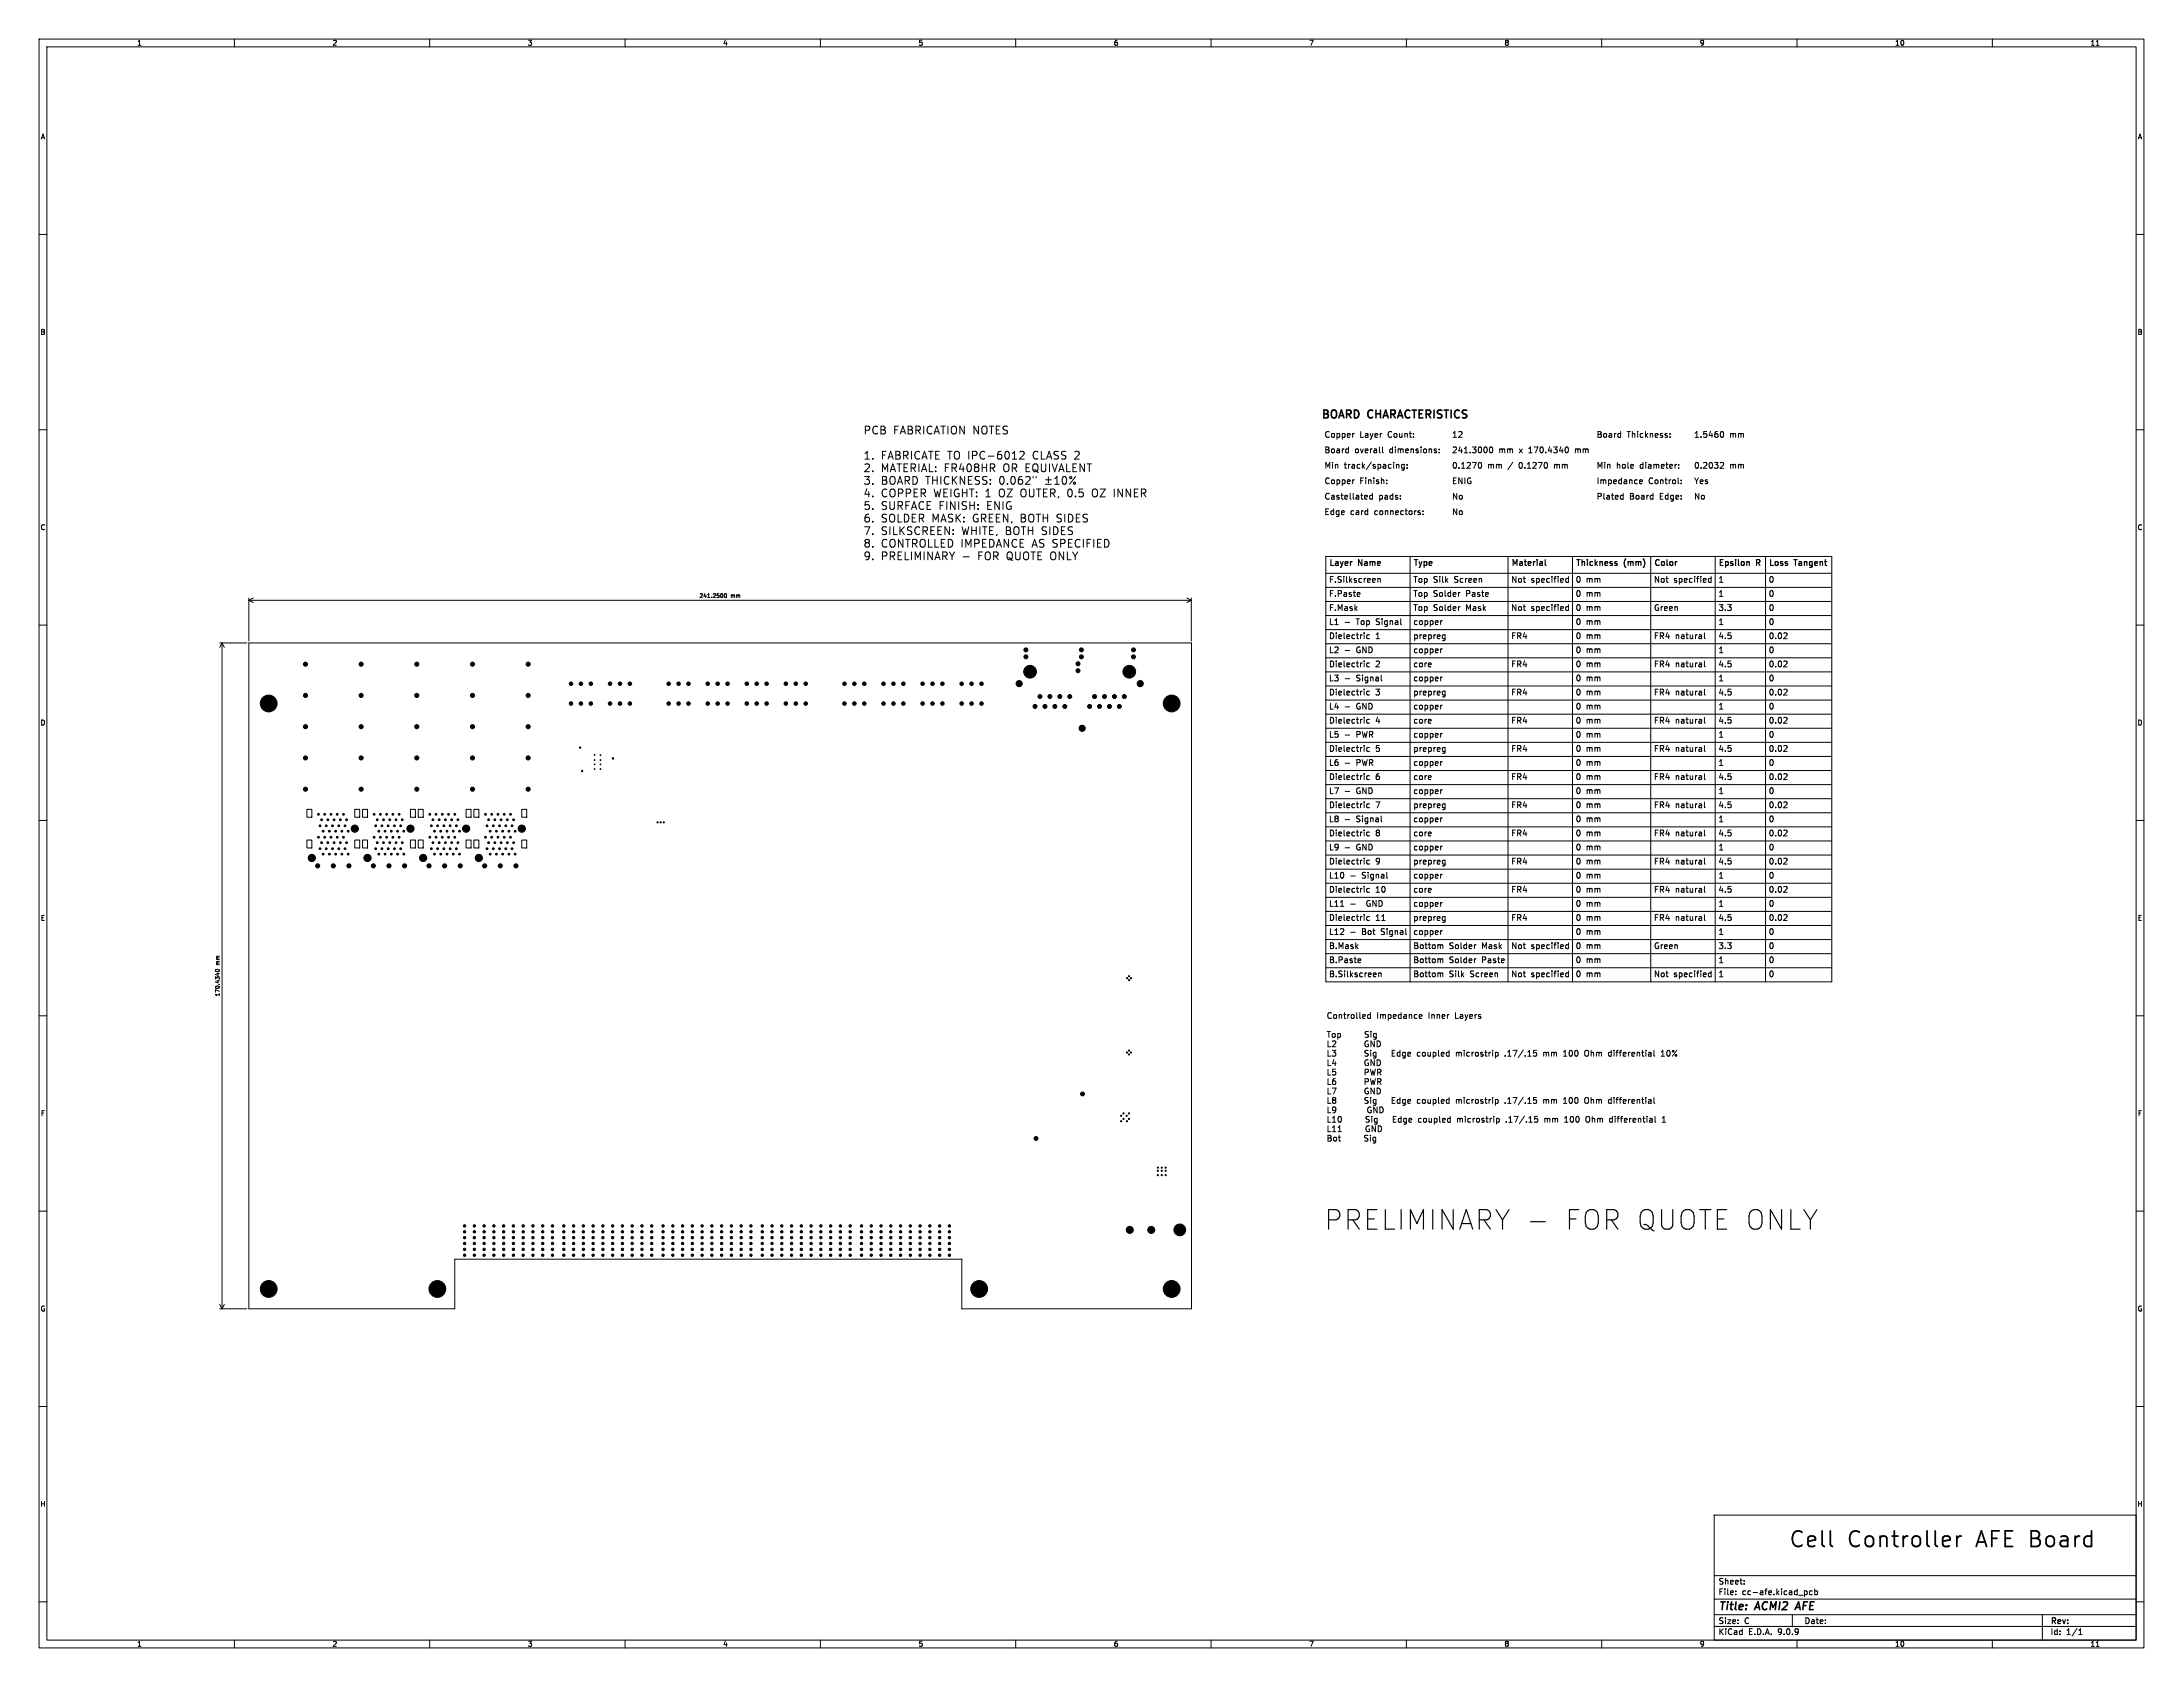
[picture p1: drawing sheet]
<svg xmlns="http://www.w3.org/2000/svg" width="559mm" height="432mm" viewBox="0 0 559 432" stroke-linecap="round" stroke-linejoin="round" font-family="sans-serif">
<defs><g id="words">
<g font-size="7">
<text x="338.7" y="315.2">PRELIMINARY -</text>
<text x="400.2" y="315.2">FOR QUOTE ONLY</text>
</g>
<g font-size="5.6">
<text x="457.7" y="396.3">Cell</text>
<text x="473" y="396.3">Controller</text>
<text x="506.3" y="396.3">AFE Board</text>
</g>
<g font-size="2.8">
<text x="220.9" y="111.3">PCB</text>
<text x="228.6" y="111.3">FABRICATION NOTES</text>
<text x="338.1" y="108.1">BOARD</text>
<text x="350.3" y="108.1">CHARACTERISTICS</text>
<text x="220.9" y="117.8">1.</text>
<text x="225.5" y="117.8">FABRICATE TO IPC-6012</text>
<text x="264.7" y="117.8">CLASS 2</text>
<text x="220.9" y="121">2.</text>
<text x="220.9" y="124.2">3.</text>
<text x="225.5" y="121">MATERIAL: FR408HR</text>
<text x="225.5" y="124.2">BOARD THICKNESS:</text>
<text x="256" y="124.2">0.062&quot;</text>
<text x="257" y="121">OR EQUIVALENT</text>
<text x="220.9" y="127.4">4.</text>
<text x="220.9" y="130.7">5.</text>
<text x="225.5" y="127.4">COPPER WEIGHT: 1</text>
<text x="225.5" y="130.7">SURFACE FINISH:</text>
<text x="252.8" y="130.7">ENIG</text>
<text x="256.1" y="127.4">OZ OUTER, 0.5</text>
<text x="280.5" y="127.4">OZ INNER</text>
<text x="220.9" y="133.9">6.</text>
<text x="220.9" y="137.1">7.</text>
<text x="225.5" y="133.9">SOLDER MASK: GREEN, BOTH SIDES</text>
<text x="225.5" y="137.1">SILKSCREEN:</text>
<text x="246.3" y="137.1">WHITE, BOTH SIDES</text>
<text x="220.9" y="140.3">8.</text>
<text x="220.9" y="143.5">9.</text>
<text x="225.5" y="140.3">CONTROLLED IMPEDANCE AS SPECIFIED</text>
<text x="225.5" y="143.5">PRELIMINARY</text>
<text x="246.3" y="143.5">-</text>
<text x="250.5" y="143.5">FOR QUOTE ONLY</text>
<text x="439.8" y="412.7">Title:</text>
<text x="449.5" y="412.7">ACMI2</text>
<text x="460.6" y="412.7">AFE</text>
</g>
<g font-size="2.1">
<text x="338.9" y="112.5">Copper</text>
<text x="348.1" y="112.5">Layer</text>
<text x="355.5" y="112.5">Count:</text>
<text x="371.6" y="112.5">12</text>
<text x="408.6" y="112.5">Board</text>
<text x="416.5" y="112.5">Thickness:</text>
<text x="433.5" y="112.5">1.5460</text>
<text x="442.8" y="112.5">mm</text>
<text x="338.9" y="116.4">Board</text>
<text x="346.8" y="116.4">overall</text>
<text x="355.9" y="116.4">dimensions:</text>
<text x="371.6" y="116.4">241.3000</text>
<text x="383.7" y="116.4">mm</text>
<text x="389.2" y="116.4">x</text>
<text x="391.8" y="116.4">170.4340</text>
<text x="404" y="116.4">mm</text>
<text x="338.9" y="120.4">Min</text>
<text x="338.9" y="124.4">Copper</text>
<text x="344.1" y="120.4">track/spacing:</text>
<text x="348.1" y="124.4">Finish:</text>
<text x="371.6" y="120.4">0.1270</text>
<text x="371.6" y="124.4">ENIG</text>
<text x="380.9" y="120.4">mm</text>
<text x="386.3" y="120.4">/</text>
<text x="389.3" y="120.4">0.1270</text>
<text x="398.6" y="120.4">mm</text>
<text x="408.6" y="120.4">Min</text>
<text x="408.6" y="124.4">Impedance</text>
<text x="413.8" y="120.4">hole</text>
<text x="420" y="120.4">diameter:</text>
<text x="422" y="124.4">Control:</text>
<text x="433.5" y="120.4">0.2032</text>
<text x="433.5" y="124.4">Yes</text>
<text x="442.8" y="120.4">mm</text>
<text x="338.9" y="128.3">Castellated</text>
<text x="353" y="128.3">pads:</text>
<text x="371.6" y="128.3">No</text>
<text x="408.6" y="128.3">Plated</text>
<text x="417.2" y="128.3">Board</text>
<text x="425.1" y="128.3">Edge:</text>
<text x="433.5" y="128.3">No</text>
<text x="338.9" y="132.3">Edge</text>
<text x="345.7" y="132.3">card</text>
<text x="352.1" y="132.3">connectors:</text>
<text x="371.6" y="132.3">No</text>
<text x="340.1" y="149.3">F.Silkscreen</text>
<text x="340.1" y="145.6">Layer</text>
<text x="347.8" y="145.6">Name</text>
<text x="361.7" y="149.3">Top Silk</text>
<text x="361.7" y="145.6">Type</text>
<text x="372" y="149.3">Screen</text>
<text x="386.8" y="149.3">Not</text>
<text x="386.8" y="145.6">Material</text>
<text x="391.7" y="149.3">specified</text>
<text x="403.3" y="149.3">0 mm</text>
<text x="403.3" y="145.6">Thickness</text>
<text x="415.8" y="145.6">(mm)</text>
<text x="423.3" y="145.6">Color</text>
<text x="423.3" y="149.3">Not</text>
<text x="428.2" y="149.3">specified</text>
<text x="439.8" y="145.6">Epsilon</text>
<text x="439.8" y="149.3">1</text>
<text x="449.7" y="145.6">R</text>
<text x="452.7" y="149.3">0</text>
<text x="452.7" y="145.6">Loss</text>
<text x="459.4" y="145.6">Tangent</text>
<text x="340.1" y="152.9">F.Paste</text>
<text x="361.7" y="152.9">Top Solder</text>
<text x="375" y="152.9">Paste</text>
<text x="403.3" y="152.9">0 mm</text>
<text x="439.8" y="152.9">1</text>
<text x="452.7" y="152.9">0</text>
<text x="340.1" y="156.5">F.Mask</text>
<text x="340.1" y="160.1">L1</text>
<text x="346.9" y="160.1">Top Signal</text>
<text x="361.7" y="160.1">copper</text>
<text x="361.7" y="156.5">Top Solder</text>
<text x="375" y="156.5">Mask</text>
<text x="386.8" y="156.5">Not</text>
<text x="391.7" y="156.5">specified</text>
<text x="403.3" y="156.5">0 mm</text>
<text x="403.3" y="160.1">0 mm</text>
<text x="423.3" y="156.5">Green</text>
<text x="439.8" y="160.1">1</text>
<text x="439.8" y="156.5">3.3</text>
<text x="452.7" y="160.1">0</text>
<text x="452.7" y="156.5">0</text>
<text x="340.1" y="163.7">Dielectric</text>
<text x="340.1" y="167.3">L2</text>
<text x="346.9" y="167.3">GND</text>
<text x="351.9" y="163.7">1</text>
<text x="361.7" y="167.3">copper</text>
<text x="361.7" y="163.7">prepreg</text>
<text x="386.8" y="163.7">FR4</text>
<text x="403.3" y="163.7">0 mm</text>
<text x="403.3" y="167.3">0 mm</text>
<text x="423.3" y="163.7">FR4 natural</text>
<text x="439.8" y="163.7">4.5</text>
<text x="439.8" y="167.3">1</text>
<text x="452.7" y="163.7">0.02</text>
<text x="452.7" y="167.3">0</text>
<text x="340.1" y="170.9">Dielectric</text>
<text x="351.9" y="170.9">2</text>
<text x="361.7" y="170.9">core</text>
<text x="386.8" y="170.9">FR4</text>
<text x="403.3" y="170.9">0 mm</text>
<text x="423.3" y="170.9">FR4 natural</text>
<text x="439.8" y="170.9">4.5</text>
<text x="452.7" y="170.9">0.02</text>
<text x="340.1" y="178.1">Dielectric</text>
<text x="340.1" y="174.5">L3</text>
<text x="346.9" y="174.5">Signal</text>
<text x="351.9" y="178.1">3</text>
<text x="361.7" y="174.5">copper</text>
<text x="361.7" y="178.1">prepreg</text>
<text x="386.8" y="178.1">FR4</text>
<text x="403.3" y="174.5">0 mm</text>
<text x="403.3" y="178.1">0 mm</text>
<text x="423.3" y="178.1">FR4 natural</text>
<text x="439.8" y="178.1">4.5</text>
<text x="439.8" y="174.5">1</text>
<text x="452.7" y="174.5">0</text>
<text x="452.7" y="178.1">0.02</text>
<text x="340.1" y="185.3">Dielectric</text>
<text x="340.1" y="181.7">L4</text>
<text x="346.9" y="181.7">GND</text>
<text x="351.9" y="185.3">4</text>
<text x="361.7" y="181.7">copper</text>
<text x="361.7" y="185.3">core</text>
<text x="386.8" y="185.3">FR4</text>
<text x="403.3" y="185.3">0 mm</text>
<text x="403.3" y="181.7">0 mm</text>
<text x="423.3" y="185.3">FR4 natural</text>
<text x="439.8" y="181.7">1</text>
<text x="439.8" y="185.3">4.5</text>
<text x="452.7" y="185.3">0.02</text>
<text x="452.7" y="181.7">0</text>
<text x="340.1" y="189">L5</text>
<text x="346.9" y="189">PWR</text>
<text x="361.7" y="189">copper</text>
<text x="403.3" y="189">0 mm</text>
<text x="439.8" y="189">1</text>
<text x="452.7" y="189">0</text>
<text x="340.1" y="192.6">Dielectric</text>
<text x="340.1" y="196.2">L6</text>
<text x="346.9" y="196.2">PWR</text>
<text x="351.9" y="192.6">5</text>
<text x="361.7" y="196.2">copper</text>
<text x="361.7" y="192.6">prepreg</text>
<text x="386.8" y="192.6">FR4</text>
<text x="403.3" y="192.6">0 mm</text>
<text x="403.3" y="196.2">0 mm</text>
<text x="423.3" y="192.6">FR4 natural</text>
<text x="439.8" y="196.2">1</text>
<text x="439.8" y="192.6">4.5</text>
<text x="452.7" y="192.6">0.02</text>
<text x="452.7" y="196.2">0</text>
<text x="340.1" y="203.4">L7</text>
<text x="340.1" y="199.8">Dielectric</text>
<text x="346.9" y="203.4">GND</text>
<text x="351.9" y="199.8">6</text>
<text x="361.7" y="199.8">core</text>
<text x="361.7" y="203.4">copper</text>
<text x="386.8" y="199.8">FR4</text>
<text x="403.3" y="203.4">0 mm</text>
<text x="403.3" y="199.8">0 mm</text>
<text x="423.3" y="199.8">FR4 natural</text>
<text x="439.8" y="199.8">4.5</text>
<text x="439.8" y="203.4">1</text>
<text x="452.7" y="203.4">0</text>
<text x="452.7" y="199.8">0.02</text>
<text x="340.1" y="207">Dielectric</text>
<text x="351.9" y="207">7</text>
<text x="361.7" y="207">prepreg</text>
<text x="386.8" y="207">FR4</text>
<text x="403.3" y="207">0 mm</text>
<text x="423.3" y="207">FR4 natural</text>
<text x="439.8" y="207">4.5</text>
<text x="452.7" y="207">0.02</text>
<text x="340.1" y="210.6">L8</text>
<text x="340.1" y="214.2">Dielectric</text>
<text x="346.9" y="210.6">Signal</text>
<text x="351.9" y="214.2">8</text>
<text x="361.7" y="214.2">core</text>
<text x="361.7" y="210.6">copper</text>
<text x="386.8" y="214.2">FR4</text>
<text x="403.3" y="214.2">0 mm</text>
<text x="403.3" y="210.6">0 mm</text>
<text x="423.3" y="214.2">FR4 natural</text>
<text x="439.8" y="210.6">1</text>
<text x="439.8" y="214.2">4.5</text>
<text x="452.7" y="214.2">0.02</text>
<text x="452.7" y="210.6">0</text>
<text x="340.1" y="221.4">Dielectric</text>
<text x="340.1" y="217.8">L9</text>
<text x="346.9" y="217.8">GND</text>
<text x="351.9" y="221.4">9</text>
<text x="361.7" y="221.4">prepreg</text>
<text x="361.7" y="217.8">copper</text>
<text x="386.8" y="221.4">FR4</text>
<text x="403.3" y="217.8">0 mm</text>
<text x="403.3" y="221.4">0 mm</text>
<text x="423.3" y="221.4">FR4 natural</text>
<text x="439.8" y="217.8">1</text>
<text x="439.8" y="221.4">4.5</text>
<text x="452.7" y="217.8">0</text>
<text x="452.7" y="221.4">0.02</text>
<text x="340.1" y="225">L10</text>
<text x="348.3" y="225">Signal</text>
<text x="361.7" y="225">copper</text>
<text x="403.3" y="225">0 mm</text>
<text x="439.8" y="225">1</text>
<text x="452.7" y="225">0</text>
<text x="340.1" y="232.2">L11</text>
<text x="340.1" y="228.6">Dielectric</text>
<text x="349.5" y="232.2">GND</text>
<text x="351.9" y="228.6">10</text>
<text x="361.7" y="228.6">core</text>
<text x="361.7" y="232.2">copper</text>
<text x="386.8" y="228.6">FR4</text>
<text x="403.3" y="228.6">0 mm</text>
<text x="403.3" y="232.2">0 mm</text>
<text x="423.3" y="228.6">FR4 natural</text>
<text x="439.8" y="228.6">4.5</text>
<text x="439.8" y="232.2">1</text>
<text x="452.7" y="232.2">0</text>
<text x="452.7" y="228.6">0.02</text>
<text x="340.1" y="239.4">L12</text>
<text x="340.1" y="235.8">Dielectric</text>
<text x="348.3" y="239.4">Bot</text>
<text x="351.9" y="235.8">11</text>
<text x="353.2" y="239.4">Signal</text>
<text x="361.7" y="239.4">copper</text>
<text x="361.7" y="235.8">prepreg</text>
<text x="386.8" y="235.8">FR4</text>
<text x="403.3" y="239.4">0 mm</text>
<text x="403.3" y="235.8">0 mm</text>
<text x="423.3" y="235.8">FR4 natural</text>
<text x="439.8" y="239.4">1</text>
<text x="439.8" y="235.8">4.5</text>
<text x="452.7" y="239.4">0</text>
<text x="452.7" y="235.8">0.02</text>
<text x="340.1" y="243">B.Mask</text>
<text x="361.7" y="243">Bottom</text>
<text x="370.8" y="243">Solder</text>
<text x="379.1" y="243">Mask</text>
<text x="386.8" y="243">Not</text>
<text x="391.7" y="243">specified</text>
<text x="403.3" y="243">0 mm</text>
<text x="423.3" y="243">Green</text>
<text x="439.8" y="243">3.3</text>
<text x="452.7" y="243">0</text>
<text x="340.1" y="250.3">B.Silkscreen</text>
<text x="340.1" y="246.6">B.Paste</text>
<text x="361.7" y="250.3">Bottom</text>
<text x="361.7" y="246.6">Bottom</text>
<text x="370.8" y="250.3">Silk</text>
<text x="370.8" y="246.6">Solder</text>
<text x="376.1" y="250.3">Screen</text>
<text x="379.1" y="246.6">Paste</text>
<text x="386.8" y="250.3">Not</text>
<text x="391.7" y="250.3">specified</text>
<text x="403.3" y="246.6">0 mm</text>
<text x="403.3" y="250.3">0 mm</text>
<text x="423.3" y="250.3">Not</text>
<text x="428.2" y="250.3">specified</text>
<text x="439.8" y="246.6">1</text>
<text x="439.8" y="250.3">1</text>
<text x="452.7" y="246.6">0</text>
<text x="452.7" y="250.3">0</text>
<text x="339.4" y="260.9">Controlled</text>
<text x="352.5" y="260.9">Impedance</text>
<text x="365.9" y="260.9">Inner</text>
<text x="373" y="260.9">Layers</text>
<text x="339.4" y="265.7">Top</text>
<text x="339.4" y="268.1">L2</text>
<text x="350.7" y="268.1">GND</text>
<text x="339.4" y="270.5">L3</text>
<text x="339.4" y="273">L4</text>
<text x="339.4" y="275.4">L5</text>
<text x="358" y="270.5">Edge</text>
<text x="364.8" y="270.5">coupled</text>
<text x="375" y="270.5">microstrip</text>
<text x="387.8" y="270.5">.17/.15</text>
<text x="398" y="270.5">mm</text>
<text x="403.4" y="270.5">100</text>
<text x="409.1" y="270.5">Ohm</text>
<text x="415.5" y="270.5">differential</text>
<text x="429.3" y="270.5">10%</text>
<text x="339.4" y="277.8">L6</text>
<text x="339.4" y="280.2">L7</text>
<text x="339.4" y="282.6">L8</text>
<text x="339.4" y="285">L9</text>
<text x="339.4" y="287.4">L10</text>
<text x="350.7" y="282.6">Sig</text>
<text x="358" y="287.4">Edge</text>
<text x="358.6" y="282.6">Edge</text>
<text x="364.8" y="287.4">coupled</text>
<text x="365.4" y="282.6">coupled</text>
<text x="375" y="287.4">microstrip</text>
<text x="375.6" y="282.6">microstrip</text>
<text x="387.8" y="287.4">.17/.15</text>
<text x="388.4" y="282.6">.17/.15</text>
<text x="397.9" y="287.4">mm</text>
<text x="398.6" y="282.6">mm</text>
<text x="403.4" y="287.4">100</text>
<text x="404" y="282.6">100</text>
<text x="409.1" y="287.4">Ohm</text>
<text x="409.7" y="282.6">Ohm</text>
<text x="415.5" y="287.4">differential</text>
<text x="416.1" y="282.6">differential</text>
<text x="339.4" y="289.9">L11</text>
<text x="339.4" y="292.3">Bot</text>
<text x="350.4" y="292.3">Sig</text>
<text x="439.8" y="405.8">Sheet:</text>
<text x="439.8" y="408.5">File:</text>
<text x="445.9" y="408.5">cc-afe.kicad_pcb</text>
<text x="439.8" y="418.7">KiCad</text>
<text x="439.8" y="415.9">Size:</text>
<text x="446.5" y="415.9">C</text>
<text x="447.5" y="418.7">E.D.A.</text>
<text x="455.1" y="418.7">9.0.9</text>
<text x="461.8" y="415.9">Date:</text>
<text x="524.8" y="416.1">Rev:</text>
<text x="524.8" y="418.7">Id:</text>
<text x="528.9" y="418.7">1/1</text>
</g>
<g font-size="1.8">
<text x="35" y="11.9">1</text>
<text x="85" y="11.9">2</text>
<text x="135" y="11.9">3</text>
<text x="185" y="11.9">4</text>
<text x="235" y="11.9">5</text>
<text x="285" y="11.9">6</text>
<text x="335" y="11.9">7</text>
<text x="385" y="11.9">8</text>
<text x="435" y="11.9">9</text>
<text x="485" y="11.9">10</text>
<text x="535" y="11.9">11</text>
<text x="10.3" y="35.9">A</text>
<text x="547.1" y="35.9">A</text>
<text x="10.3" y="85.9">B</text>
<text x="547.1" y="85.9">B</text>
<text x="10.3" y="135.9">C</text>
<text x="547.1" y="135.9">C</text>
<text x="10.3" y="185.9">D</text>
<text x="547.1" y="185.9">D</text>
<text x="10.3" y="235.9">E</text>
<text x="547.1" y="235.9">E</text>
<text x="10.3" y="285.9">F</text>
<text x="547.1" y="285.9">F</text>
<text x="10.3" y="335.9">G</text>
<text x="547.1" y="335.9">G</text>
<text x="10.2" y="385.9">H</text>
<text x="547" y="385.9">H</text>
<text x="35" y="421.7">1</text>
<text x="85" y="421.7">2</text>
<text x="135" y="421.7">3</text>
<text x="185" y="421.7">4</text>
<text x="235" y="421.7">5</text>
<text x="285" y="421.7">6</text>
<text x="335" y="421.7">7</text>
<text x="385" y="421.7">8</text>
<text x="435" y="421.7">9</text>
<text x="485" y="421.7">10</text>
<text x="535" y="421.7">11</text>
</g>
<g font-size="1.4">
<text x="178.9" y="153.2">241.2500</text>
<text x="187.1" y="153.2">mm</text>
<text x="148" y="192.4">*</text>
<text x="56.4" y="247" transform="rotate(-90 56.4 247)">mm</text>
<text x="56.4" y="255.2" transform="rotate(-90 56.4 255.2)">170.4340</text>
</g>
</g></defs>
<g fill="none" stroke="#000" stroke-width=".26">
<path d="M10 10h538.8v411.8h-538.8zM12 12h534.8v407.8h-534.8zM60 10v2M110 10v2M160 10v2M210 10v2M260 10v2M310 10v2M360 10v2M410 10v2M460 10v2M510 10v2"/>
<path d="M536.6 11.6h.7M10 60h2M546.8 60h2M10 110h2M261 115.7l.8-.2 .3 .2 .1 .4-1.3 1.4h1.3M345 114.9l.2 .1M345.2 114.4v1.5M345.2 115.8l-.2 .1M346.7 110.9l-.3 .1M353.9 114.4v1.3l.2 .2M357.5 118.9h.5l.1 1M359.5 118.9h-.5l-.3 .2 .2 .7h.6"/>
<path d="M359.5 118.9v1.2l-.3 .3-.4-.1M360.2 119.7v.2M360.2 118.9v.2M367.5 115.4l.2 .2-.2 .3M367.5 114.9l.2 .1M368.4 115.8v.1M368.4 115v.1M378.5 118.5l.3-.1a.8 .8 0 0 1 .5 .7 .8 .8 0 0 1-.5 .8l-.3-.2M381.4 114.5l.2-.1a.8 .8 0 0 1 .5 .8 .8 .8 0 0 1-.5 .7l-.3-.6zM397.9 118.9v1M398.1 118.9l-.2 .1M401.1 114.4a.94 .94 0 0 1 0 1.5"/>
<path d="M403.3 114.9v1M403.5 114.9l-.2 .1M414.7 110.9l.1 .1M414.8 110.4v1.5M414.8 111.9h-.1M427.5 111.8v.1M427.5 111v.2M429.7 119.7v.2M429.7 118.9v.2M440.4 118.4h.5l.3 .4-.9 1.1h.9M440.5 110.6l.2-.2a.8 .8 0 0 1 .5 .8 .8 .8 0 0 1-.5 .7l-.2-.1M546.8 110h2"/>
<path d="M265.2 122v.3M267.6 122.8h1.5M267.6 124h1.5M268.4 122.1v1.5M270 124h1.1M270 122.5l.6-.5v2M272.2 122.1a1.18 1.18 0 0 0 .4 1.9 1.33 1.33 0 0 0 .1-1.9M273.9 122.1l-.1 .1 .3 .3 .3-.3-.1-.1M275.3 122l-1.5 2M279.7 125.5v1.4M346.7 122.8l-.3 .1M350 126.8v.3l-.7 .2"/>
<path d="M351.3 126.3v1.5M351.3 126.8h-.4l-.3 .3 .1 .6h.6M355 122.9v.1M355 123.7v.1M363.4 131.2l.2 .2-.2 .3M363.4 130.7l.1 .1M364.2 131.6v.1M364.2 130.8v.1M415.1 126.8h.4M415.5 127.7l-.4 .1M415.5 126.3v1.5M419.7 123.3l.7-.1-.1-.3-.4-.1-.2 .2 .1 .7h.5"/>
<path d="M430.3 123.7v.1M430.3 122.9v.1M63.7 153.1v11M63.7 153.7h241.2M63.7 153.7l1.1 .5M64.8 153.1l-1.1 .6M185.5 152.1l.2-.1a.46 .46 0 0 1 .3 .5 .46 .46 0 0 1-.5 .4zM303.8 153.1l1.1 .6M304.9 153.1v11M304.9 153.7l-1.1 .5M339.4 146.7h129.5M339.4 142.4h129.5v108.9h-129.5z"/>
<path d="M339.4 150.3h129.5M339.4 154h129.5M339.4 157.6h129.5M344.3 159.3h1.2M347.9 151.7l.2 .3-.7 .2M348.1 152.6l-.2 .1M352.7 148.2l.6-.1v1M352.7 148.1v1M358.6 158.4v1.3l.2 .2M361 142.4v108.9M369.2 158.9l-.4 .3M373.8 155.3l-.4 .1"/>
<path d="M373.8 151.7l-.4 .1M379.2 148.1l.1 1M380.9 151.7l.1 .3-.7 .2M386 142.4v108.9M401.5 147.6v1.5M401.5 154.8v1.5M401.5 155.3h-.4l-.3 .3 .1 .6h.6M401.5 148.1h-.4l-.3 .2 .1 .7h.6M402.5 142.4v108.9M422.6 142.4v108.9M438 148.1h-.4l-.3 .2 .1 .7h.6M438 147.6v1.5"/>
<path d="M439.1 142.4v108.9M451.9 142.4v108.9M10 160h2M56.3 164.6h6.9M56.8 164.6v170.4M56.8 164.6l.6 1.1M56.8 164.6l-.5 1.1M63.7 164.6h241.3v170.4h-58.8v-12.7h-129.8v12.7h-52.7zM339.4 172h129.5M339.4 168.4h129.5M339.4 164.8h129.5M339.4 161.2h129.5"/>
<path d="M339.4 175.6h129.5M339.4 179.2h129.5M344.3 166.5h1.2M344.3 173.7h1.2M350.6 162.5h-.5l-.3 .3 .2 .6h.6M350.6 169.8l-.5-.1-.3 .3 .2 .6h.6M350.6 177l-.5-.1-.3 .3 .2 .6h.6M353.6 172.8v1.3l.2 .2M369.2 173.3l-.4 .3M369.2 166.1l-.4 .3M369.5 176.9l.4 .1M369.5 162.5h.4"/>
<path d="M369.9 162.5v1.2l-.5 .3M369.9 176.9v1.2l-.5 .3M369.9 177.8l-.4 .1M369.9 163.4l-.4 .1M436.3 162v1.3l.2 .2M436.3 169.2v1.3l.2 .2M436.3 176.4v1.3l.2 .2M457.3 162l.1 .6-.9 .9h1M457.3 169.3l.1 .5-.9 .9h1M457.3 176.5l.1 .5-.9 .9h1M546.8 160h2M148.9 197.1v.4h.2v-.4"/>
<path d="M156.8 193.9v.4h.2v-.4M339.4 197.2h129.5M339.4 182.8h129.5M339.4 186.4h129.5M339.4 190h129.5M339.4 193.6h129.5M344.3 188.1h1.2M344.3 195.4h1.2M344.3 180.9h1.2M350.6 184.2l-.5-.1-.3 .3 .2 .6h.6M350.6 191.4l-.5-.1-.3 .3 .2 .7h.6M350.6 198.6l-.5-.1-.3 .3 .2 .7h.6"/>
<path d="M369.2 194.9l-.4 .3M369.2 187.7l-.4 .3M369.2 180.5l-.4 .3M369.5 191.3l.4 .1M369.9 191.3v1.2l-.5 .3M369.9 192.3h-.4M436.3 190.8v1.3l.2 .2M436.3 183.6v1.3l.2 .2M436.3 198v1.3l.2 .2M457.3 183.7l.1 .6-.9 .8h1M457.3 190.9l.1 .6-.9 .8h1M457.3 198.1l.1 .6-.9 .8h1"/>
<path d="M10 210h2M78.6 207.2h1.2v2h-1.2zM78.6 215h1.2v2h-1.2zM90.8 207.2h1.3v2h-1.3zM90.8 215h1.3v2h-1.3zM92.8 207.2h1.3v2h-1.3zM92.8 215h1.3v2h-1.3zM105.1 207.2h1.2v2h-1.2zM105.1 215h1.2v2h-1.2zM107.1 207.2h1.2v2h-1.2zM107.1 215h1.2v2h-1.2zM119.3 207.2h1.3v2h-1.3z"/>
<path d="M119.3 215h1.3v2h-1.3zM121.3 207.2h1.3v2h-1.3zM121.3 215h1.3v2h-1.3zM133.6 207.2h1.2v2h-1.2zM133.6 215h1.2v2h-1.2zM339.4 218.9h129.5M339.4 204.4h129.5M339.4 211.6h129.5M339.4 200.8h129.5M339.4 208h129.5M339.4 215.3h129.5M344.3 209.8h1.2"/>
<path d="M344.3 217h1.2M344.3 202.6h1.2M350.6 213h-.5l-.3 .2 .2 .7h.6M350.6 205.8h-.5l-.3 .2 .2 .7h.6M353.6 208.9v1.2l.2 .3M369.2 202.1l-.4 .3M369.2 209.4l-.4 .2M369.2 216.6l-.4 .3M369.5 205.8h.4M369.9 205.8v1.2l-.5 .3M369.9 206.7l-.4 .1M436.3 219.7v1.3l.2 .2"/>
<path d="M436.3 205.3v1.2l.2 .3M436.3 212.5v1.2l.2 .3M457.3 205.3l.1 .6-.9 .9h1M457.3 212.5l.1 .6-.9 .9h1M457.3 219.7l.1 .6-.9 .9h1M546.8 210h2M339.4 226.1h129.5M339.4 222.5h129.5M339.4 229.7h129.5M339.4 233.3h129.5M339.4 236.9h129.5M343.1 232h.9"/>
<path d="M345.8 238.6h1.1M345.8 231.4h1.1M345.8 224.2h1.1M350.6 220.2h-.5l-.3 .3 .2 .6h.6M350.6 227.5l-.5-.1-.3 .3 .2 .6h.6M350.6 234.7l-.5-.1-.3 .3 .2 .6h.6M355 223.3v1.3l.2 .2M359.8 237.7v1.3l.3 .2M369.2 238.2l-.4 .3M369.2 231l-.4 .3M369.2 223.8l-.4 .3M369.5 234.6l.4 .1"/>
<path d="M369.5 220.2h.4M369.9 220.2v1.2l-.5 .3M369.9 234.6v1.2l-.5 .3M369.9 235.5l-.4 .1M369.9 221.1l-.4 .1M436.3 226.9v1.3l.2 .2M436.3 234.1v1.3l.2 .2M457.3 227l.1 .5-.9 .9h1M457.3 234.2l.1 .5-.9 .9h1M10 260h2M55.2 248.3a.49 .49 0 0 1 .6-.3 .49 .49 0 0 1 .3 .5 .49 .49 0 0 1-.6 .3 .49 .49 0 0 1-.3-.5zM339.4 240.5h129.5"/>
<path d="M339.4 244.1h129.5M339.4 247.7h129.5M347.8 245.4l.5 .1v.3l-.7 .1M348.3 246.3l-.5 .1M350.8 259.8l-.4-.1-.3 .3 .1 .6h.6M350.8 259.2v1.5M352.9 249.2l.6-.1 .1 .9M352.9 249v1M363.4 259.8l.4-.1 .2 .3-.7 .2M368.9 249l.4 .2v.8M368.9 241.8l.4 .2v.8M368.9 245.4l.4 .2v.8"/>
<path d="M377.8 241.8l-.3 .2M377.8 245.4l-.3 .2M383.3 249.1v.9M385 245.5l.1 .3-.8 .1M401.5 241.3v1.5M401.5 248.5v1.5M401.5 241.9l-.4-.1-.3 .3 .1 .6h.6M401.5 249.1l-.4-.1-.3 .3 .1 .7h.6M438 249.1l-.4-.1-.3 .3 .1 .7h.6M438 248.5v1.5M546.8 260h2M349.4 274.5l.8-.1v-.6l-.8-.1v1.5"/>
<path d="M349.4 276.9l.8-.1v-.6l-.8-.1v1.5M350 267.3h.3M350.2 271.3a.68 .68 0 0 0-.8 .7 .68 .68 0 0 0 .9 .6v-.5h-.3M350.2 278.6a.68 .68 0 0 0-.8 .7 .68 .68 0 0 0 .9 .6v-.5h-.3M350.2 268.9l-.5-.1-.3 .3 .1 .4 .7 .3v.4l-.8 .1M350.2 266.5a.7 .7 0 0 0-.8 .7 .7 .7 0 0 0 .8 .7M350.3 264.1l-.6-.1-.3 .3 .2 .4 .6 .2v.5h-.8M350.8 273.7l.4 1.5 .2-1.1 .3 1.1 .4-1.5M350.8 276.1l.4 1.5 .2-1.1 .3 1.1 .4-1.5M350.9 268.8v.2M350.9 269.3v1M350.9 264v.2"/>
<path d="M350.9 264.5v1M351.8 271.3v1.5l-.9-1.5v1.5M351.8 278.5v1.5l-.9-1.5v1.5M352.2 269.4l-.4-.1-.3 .3 .2 .7h.5M352.2 269.3v1.3l-.3 .2h-.3M352.3 264.6l-.4-.1-.3 .3 .1 .6h.6M352.3 264.5l-.1 1.4M352.5 271.3a.76 .76 0 0 1 .9 .7 .76 .76 0 0 1-.9 .8zM352.5 278.5a.76 .76 0 0 1 .9 .8 .76 .76 0 0 1-.9 .7zM352.7 274.5l.7-.1v-.6l-.7-.1v1.5M352.7 276.9l.7-.1v-.6l-.7-.1v1.5M353 274.5l.5 .7"/>
<path d="M353 276.9l.5 .7M356.4 269.6h.5M357.1 268.8h-.7v1.5h.7M363.4 260.6h.5M363.4 269.3l.1 .1M363.5 270.3h-.1M364.2 269.5v.7M372.8 269.5l.4-.2 .2 .3M372.8 269.3v1M373.4 269.6l.3-.3 .3 .1 .1 .9M373.4 269.6v.7M385.3 270.2v.1"/>
<path d="M385.9 270.3h.9M385.9 269.3l.5-.5v1.5M395.2 269.5l.4-.2 .2 .3M395.2 269.3v1M395.8 269.6l.2-.3 .4 .1v.9M395.8 269.6v.7M397.2 269.3v1M397.6 269.3l-.4 .2M402 268.8a.8 .8 0 0 1 .5 .8 .8 .8 0 0 1-.5 .7M407.5 269.3l.4 .3v.7M414.5 269.3h.6M414.9 268.8l-.2 .3v1.2"/>
<path d="M425.2 270.3h.9M426.8 269l.2-.2a.8 .8 0 0 1 .5 .8 .8 .8 0 0 1-.5 .7l-.3-.5zM429.2 268.8l-1.1 1.5M342.5 289.7h.9M349.3 292l.6 .1M349.9 290.6h-.3l-.3 .3 .1 .3 .5 .2M350.2 283.7a.67 .67 0 0 0 0 .9 .67 .67 0 0 0 .8 .1v-.5h-.3M350.2 282.3h-.8M350.2 281l-.5-.1-.3 .3 .1 .4 .7 .2M350.5 285.8l-.8 .1v.4l.7 .3 .1 .4-.3 .2h-.5M350.5 288.2a.68 .68 0 0 0-.9 .7 .68 .68 0 0 0 1 .6v-.5h-.3M351.2 285.7v.2"/>
<path d="M351.2 286.2v1M352.1 288.2v1.5l-.9-1.5v1.5M352.5 286.3l-.4-.1-.3 .3 .1 .7h.6M352.5 283.3v1.5l-.8-1.5v1.5M352.5 286.2v1.3l-.3 .2h-.3M352.8 288.2a.76 .76 0 0 1 .9 .7 .76 .76 0 0 1-.9 .8zM353.2 283.3v1.5l.7-.2 .1-.9M356.4 281.6h.5M356.7 286.5h.5M357.1 280.9h-.7v1.5h.7M357.4 285.7h-.7v1.5h.7M358.2 281.4l-.5 .3v.6l.5 .1"/>
<path d="M363.4 286.2l.4 .1M363.8 287.2h-.4M364.1 282.1l.3 .3 .4-.1M364.8 281.6l-.4-.2-.3 .3M373.1 286.4l.4-.2 .2 .3M373.1 286.2v1M373.2 281.4l.2 .2M373.4 281.6l.3-.2 .3 .1 .1 .9M373.4 281.6v.8M373.7 286.5l.2-.3 .4 .1 .1 .9M373.7 286.5v.7M374.8 280.9v.2"/>
<path d="M374.8 281.4v1M385.3 282.3v.1M385.6 287.1v.1M385.9 281.3l.5-.4v1.5M385.9 282.4h.9M386.2 287.2h.9M386.2 286.2l.5-.5v1.5M387.3 280.9h1l-.6 1.5M395.4 281.4l.4 .2M395.4 286.4l.5-.2 .2 .3M395.4 286.2v1M395.8 281.6v.8"/>
<path d="M395.8 281.6l.2-.2 .4 .1v.9M396.1 286.5l.2-.3 .4 .1v.9M396.1 286.5v.7M397.2 281.4v1M397.2 281.6l.4-.2 .2 .2M397.8 281.6v.8M398 281.4l-.2 .2M402 286l.3-.3a.8 .8 0 0 1 .5 .8 .8 .8 0 0 1-.5 .7l-.3-.2M403.6 280.9a.8 .8 0 0 0-.5 .8 .8 .8 0 0 0 .5 .7M407.6 286.4l.6-.1v.9M407.6 285.7v1.5M408.7 281.4v1"/>
<path d="M409.2 281.5l-.5 .1M413.9 286.2h.6M414.5 281.4h.6M414.5 285.7l-.3 .1M414.8 286.2h.6M415.1 280.9l-.3 .1M425.5 287.2h.9M425.7 286.1l.2-.4v1.5M10 310h2M546.8 310h2M56.3 335h6.9M56.3 333.9l.5 1.1"/>
<path d="M57.4 333.9l-.6 1.1M10 360h2M546.8 360h2M438.8 387.8h108v32h-108zM10 410h2M60 419.8v2M110 419.8v2M160 419.8v2M210 419.8v2M260 419.8v2M310 419.8v2M360 419.8v2"/>
<path d="M410 419.8v2M438.8 416.3h108M438.8 413.3h108M438.8 409.3h108M438.8 403.3h108M444.3 408v.2M444.3 407.3v.1M446.5 405.3v.2M446.5 404.6v.1M458.8 413.3v3M460 419.8v2M462 407.2l.6 .3-.1 .5-.5 .2"/>
<path d="M463.9 407.3l-.4-.1-.3 .3 .1 .6h.6M464.5 407.3l.5-.1 .3 .3-.2 .6h-.6M464.5 406.7v1.5M510 419.8v2M522.8 413.3v6.5M532.1 418.4h.9M532.1 417.3l.4-.4v1.5M546.8 410h2M536.6 421.4h.7"/>
<circle cx="275" cy="123.7" r=".28"/>
<circle cx="428.3" cy="269.1" r=".21"/>
</g>
<g fill="none" stroke="#000" stroke-width=".4">
<path d="M339.8 105.2l-.2-.2h-.7v2M340.9 105.3a.68 .68 0 0 1 1.1 0M342.7 107l.7-2 .6 2M345.7 105.2l-.2-.2h-.8v2M347.7 105.3l-.5-.3h-.5v2M351.4 105.2l-.6-.2-.5 .3M352.2 105v2M353.4 105v2M354 107l.7-2 .7 2M357.1 105.2l-.3-.2h-.8v2M357.7 107l.7-2 .7 2M360.9 105.2l-.6-.2-.5 .3"/>
<path d="M361.5 105h1.1M362 105v2M364.2 105h-.9v2M366.1 105.2l-.3-.2h-.7v2M367.1 105v2M369.1 105.1l-.8-.1-.3 .2M369.7 105h1.1M370.2 105v2M371.5 105v2M373.6 105.2l-.6-.2-.5 .3M375.5 105.1l-.8-.1-.3 .2M460.4 410l-.9 2"/>
</g>
<g fill="none" stroke="#000" stroke-width=".3">
<path d="M340.7 143.2v1.5M346 143.7h.1M348.6 143.2v1.5l-.8-1.5v1.5M362 143.2h.9M362.5 143.2v1.5M387.3 144.7v-1.5l.5 1.1 .5-1.1v1.5M390.4 143.2v1.3M393.5 143.2v.2M394.8 143.8v.9M394.8 144.7h-.1M394.8 144.1l-.1 .1M395.5 143.2v1.3l.3 .2"/>
<path d="M403.6 143.2h.9M404 143.2v1.5M405 143.2v1.5M406.3 143.2v.2M408.3 143.2v1.5M413.3 144l.7 .5-.2 .2h-.5M413.9 143.8l-.4-.1-.2 .3M416.2 143l-.3 .5M420.6 143l.3 .5M424.7 143.4l-.4-.2-.4 .3M426.7 143.2v1.3M429.3 143.7l-.3 .1"/>
<path d="M441.1 143.2h-.7v1.5M444.3 143.2v.2M445 143.2v1.3M447.2 143.8h.5l.1 .9M450.4 143.4l-.8-.2v1.5M453.2 143.2v1.5M459.2 143.2h.8M459.6 143.2v1.5M467.2 143.2v1.3M391.8 312.7h3.8"/>
</g>
<path d="M468.7 395.6l.4 .2M499 393.4l.2 .7-1.9 .4M500.9 393.2v2.6M502 393.2a1.02 1.02 0 0 0-1.1 .7" fill="none" stroke="#000" stroke-width=".45"/>
<g fill="#000" stroke="#000" stroke-width=".26">
<circle cx="78.2" cy="178" r=".52"/>
<circle cx="78.2" cy="170" r=".53"/>
<circle cx="92.4" cy="178" r=".52"/>
<circle cx="92.4" cy="170" r=".53"/>
<circle cx="106.7" cy="178" r=".52"/>
<circle cx="106.7" cy="170" r=".53"/>
<circle cx="120.9" cy="178" r=".52"/>
<circle cx="120.9" cy="170" r=".53"/>
<circle cx="135.2" cy="178" r=".52"/>
<circle cx="135.2" cy="170" r=".53"/>
<circle cx="146.2" cy="175" r=".45"/>
<circle cx="148.7" cy="175" r=".45"/>
<circle cx="151.2" cy="175" r=".45"/>
<circle cx="156.2" cy="175" r=".45"/>
<circle cx="158.7" cy="175" r=".45"/>
<circle cx="161.2" cy="175" r=".45"/>
<circle cx="171.2" cy="175" r=".45"/>
<circle cx="173.7" cy="175" r=".45"/>
<circle cx="176.2" cy="175" r=".45"/>
<circle cx="181.2" cy="175" r=".45"/>
<circle cx="183.7" cy="175" r=".45"/>
<circle cx="186.2" cy="175" r=".45"/>
<circle cx="191.2" cy="175" r=".45"/>
<circle cx="193.7" cy="175" r=".45"/>
<circle cx="196.2" cy="175" r=".45"/>
<circle cx="201.2" cy="175" r=".45"/>
<circle cx="203.7" cy="175" r=".45"/>
<circle cx="206.2" cy="175" r=".45"/>
<circle cx="216.2" cy="175" r=".45"/>
<circle cx="218.7" cy="175" r=".45"/>
<circle cx="221.2" cy="175" r=".45"/>
<circle cx="226.2" cy="175" r=".45"/>
<circle cx="228.7" cy="175" r=".45"/>
<circle cx="231.2" cy="175" r=".45"/>
<circle cx="236.2" cy="175" r=".45"/>
<circle cx="238.7" cy="175" r=".45"/>
<circle cx="241.2" cy="175" r=".45"/>
<circle cx="246.2" cy="175" r=".45"/>
<circle cx="248.7" cy="175" r=".45"/>
<circle cx="251.2" cy="175" r=".45"/>
<circle cx="260.9" cy="175" r=".79"/>
<circle cx="262.6" cy="166.3" r=".51"/>
<circle cx="262.6" cy="168.1" r=".51"/>
<circle cx="263.7" cy="171.9" r="1.63"/>
<circle cx="266.2" cy="178.3" r=".51"/>
<circle cx="268.8" cy="178.3" r=".51"/>
<circle cx="271.3" cy="178.3" r=".51"/>
<circle cx="273.8" cy="178.3" r=".51"/>
<circle cx="275.9" cy="169.9" r=".51"/>
<circle cx="275.9" cy="171.7" r=".51"/>
<circle cx="276.8" cy="168.1" r=".51"/>
<circle cx="276.8" cy="166.3" r=".51"/>
<circle cx="280.2" cy="178.3" r=".51"/>
<circle cx="282.7" cy="178.3" r=".51"/>
<circle cx="285.3" cy="178.3" r=".51"/>
<circle cx="287.8" cy="178.3" r=".51"/>
<circle cx="289.1" cy="171.9" r="1.63"/>
<circle cx="290.1" cy="168.1" r=".51"/>
<circle cx="290.1" cy="166.3" r=".51"/>
<circle cx="291.9" cy="175" r=".79"/>
<circle cx="68.8" cy="180.1" r="2.15"/>
<circle cx="78.2" cy="186" r=".52"/>
<circle cx="78.2" cy="194" r=".52"/>
<circle cx="92.4" cy="186" r=".52"/>
<circle cx="92.4" cy="194" r=".52"/>
<circle cx="106.7" cy="186" r=".52"/>
<circle cx="106.7" cy="194" r=".52"/>
<circle cx="120.9" cy="186" r=".52"/>
<circle cx="120.9" cy="194" r=".52"/>
<circle cx="135.2" cy="186" r=".52"/>
<circle cx="135.2" cy="194" r=".52"/>
<circle cx="146.2" cy="180.1" r=".45"/>
<circle cx="148.7" cy="180.1" r=".45"/>
<circle cx="151.2" cy="180.1" r=".45"/>
<circle cx="152.2" cy="195.6" r=".1"/>
<circle cx="152.2" cy="196.8" r=".1"/>
<circle cx="152.2" cy="193.2" r=".1"/>
<circle cx="152.2" cy="194.5" r=".1"/>
<circle cx="153.7" cy="196.8" r=".1"/>
<circle cx="153.7" cy="193.3" r=".1"/>
<circle cx="153.7" cy="194.5" r=".1"/>
<circle cx="153.7" cy="195.6" r=".1"/>
<circle cx="156.2" cy="180.1" r=".45"/>
<circle cx="158.7" cy="180.1" r=".45"/>
<circle cx="161.2" cy="180.1" r=".45"/>
<circle cx="171.2" cy="180.1" r=".45"/>
<circle cx="173.7" cy="180.1" r=".45"/>
<circle cx="176.2" cy="180.1" r=".45"/>
<circle cx="181.2" cy="180.1" r=".45"/>
<circle cx="183.7" cy="180.1" r=".45"/>
<circle cx="186.2" cy="180.1" r=".45"/>
<circle cx="191.2" cy="180.1" r=".45"/>
<circle cx="193.7" cy="180.1" r=".45"/>
<circle cx="196.2" cy="180.1" r=".45"/>
<circle cx="201.2" cy="180.1" r=".45"/>
<circle cx="203.7" cy="180.1" r=".45"/>
<circle cx="206.2" cy="180.1" r=".45"/>
<circle cx="216.2" cy="180.1" r=".45"/>
<circle cx="218.7" cy="180.1" r=".45"/>
<circle cx="221.2" cy="180.1" r=".45"/>
<circle cx="226.2" cy="180.1" r=".45"/>
<circle cx="228.7" cy="180.1" r=".45"/>
<circle cx="231.2" cy="180.1" r=".45"/>
<circle cx="236.2" cy="180.1" r=".45"/>
<circle cx="238.7" cy="180.1" r=".45"/>
<circle cx="241.2" cy="180.1" r=".45"/>
<circle cx="246.2" cy="180.1" r=".45"/>
<circle cx="248.7" cy="180.1" r=".45"/>
<circle cx="251.2" cy="180.1" r=".45"/>
<circle cx="264.9" cy="180.8" r=".51"/>
<circle cx="267.5" cy="180.8" r=".51"/>
<circle cx="270" cy="180.8" r=".51"/>
<circle cx="272.6" cy="180.8" r=".51"/>
<circle cx="277" cy="186.4" r=".79"/>
<circle cx="278.9" cy="180.8" r=".51"/>
<circle cx="281.5" cy="180.8" r=".51"/>
<circle cx="284" cy="180.8" r=".51"/>
<circle cx="286.5" cy="180.8" r=".51"/>
<circle cx="299.9" cy="180.1" r="2.15"/>
<circle cx="78.2" cy="202" r=".52"/>
<circle cx="79.8" cy="219.6" r=".93"/>
<circle cx="81.5" cy="208.4" r=".23"/>
<circle cx="81.5" cy="214.3" r=".23"/>
<circle cx="81.9" cy="211.4" r=".23"/>
<circle cx="81.9" cy="217.2" r=".23"/>
<circle cx="82.3" cy="215.7" r=".23"/>
<circle cx="82.3" cy="209.8" r=".23"/>
<circle cx="82.7" cy="212.7" r=".23"/>
<circle cx="82.7" cy="218.6" r=".23"/>
<circle cx="83.1" cy="208.4" r=".23"/>
<circle cx="83.1" cy="214.3" r=".23"/>
<circle cx="83.5" cy="211.4" r=".23"/>
<circle cx="83.5" cy="217.2" r=".23"/>
<circle cx="83.9" cy="215.7" r=".23"/>
<circle cx="83.9" cy="209.8" r=".23"/>
<circle cx="84.3" cy="212.7" r=".23"/>
<circle cx="84.3" cy="218.6" r=".23"/>
<circle cx="84.7" cy="214.3" r=".23"/>
<circle cx="84.7" cy="208.4" r=".23"/>
<circle cx="85.1" cy="211.4" r=".23"/>
<circle cx="85.1" cy="217.2" r=".23"/>
<circle cx="85.5" cy="215.7" r=".23"/>
<circle cx="85.5" cy="209.8" r=".23"/>
<circle cx="85.9" cy="212.7" r=".23"/>
<circle cx="85.9" cy="218.6" r=".23"/>
<circle cx="86.3" cy="214.3" r=".23"/>
<circle cx="86.3" cy="208.4" r=".23"/>
<circle cx="86.7" cy="211.4" r=".23"/>
<circle cx="86.7" cy="217.2" r=".23"/>
<circle cx="87.1" cy="215.7" r=".23"/>
<circle cx="87.1" cy="209.8" r=".23"/>
<circle cx="87.5" cy="212.7" r=".23"/>
<circle cx="87.5" cy="218.6" r=".23"/>
<circle cx="87.9" cy="208.4" r=".23"/>
<circle cx="87.9" cy="214.3" r=".23"/>
<circle cx="88.3" cy="211.4" r=".23"/>
<circle cx="88.3" cy="217.2" r=".23"/>
<circle cx="88.7" cy="215.7" r=".23"/>
<circle cx="88.7" cy="209.8" r=".23"/>
<circle cx="89.1" cy="212.7" r=".23"/>
<circle cx="89.1" cy="218.6" r=".23"/>
<circle cx="90.8" cy="212.1" r=".92"/>
<circle cx="92.4" cy="202" r=".52"/>
<circle cx="94.1" cy="219.6" r=".92"/>
<circle cx="95.8" cy="208.4" r=".23"/>
<circle cx="95.8" cy="214.3" r=".23"/>
<circle cx="96.2" cy="211.4" r=".23"/>
<circle cx="96.2" cy="217.2" r=".23"/>
<circle cx="96.6" cy="215.7" r=".23"/>
<circle cx="96.6" cy="209.8" r=".23"/>
<circle cx="97" cy="212.7" r=".23"/>
<circle cx="97" cy="218.6" r=".23"/>
<circle cx="97.4" cy="208.4" r=".23"/>
<circle cx="97.4" cy="214.3" r=".23"/>
<circle cx="97.8" cy="211.4" r=".23"/>
<circle cx="97.8" cy="217.2" r=".23"/>
<circle cx="98.2" cy="215.7" r=".23"/>
<circle cx="98.2" cy="209.8" r=".23"/>
<circle cx="98.6" cy="212.8" r=".23"/>
<circle cx="98.6" cy="218.6" r=".23"/>
<circle cx="99" cy="208.4" r=".23"/>
<circle cx="99" cy="214.3" r=".23"/>
<circle cx="99.4" cy="211.4" r=".23"/>
<circle cx="99.4" cy="217.2" r=".23"/>
<circle cx="99.8" cy="215.7" r=".23"/>
<circle cx="99.8" cy="209.8" r=".23"/>
<circle cx="100.2" cy="212.7" r=".23"/>
<circle cx="100.2" cy="218.6" r=".23"/>
<circle cx="100.6" cy="208.4" r=".23"/>
<circle cx="100.6" cy="214.3" r=".23"/>
<circle cx="101" cy="211.4" r=".23"/>
<circle cx="101" cy="217.2" r=".23"/>
<circle cx="101.4" cy="215.7" r=".23"/>
<circle cx="101.4" cy="209.8" r=".23"/>
<circle cx="101.8" cy="212.7" r=".23"/>
<circle cx="101.8" cy="218.6" r=".23"/>
<circle cx="102.2" cy="208.4" r=".23"/>
<circle cx="102.2" cy="214.3" r=".23"/>
<circle cx="102.6" cy="211.4" r=".23"/>
<circle cx="102.6" cy="217.2" r=".23"/>
<circle cx="103" cy="215.7" r=".23"/>
<circle cx="103" cy="209.8" r=".23"/>
<circle cx="103.4" cy="212.7" r=".23"/>
<circle cx="103.4" cy="218.6" r=".23"/>
<circle cx="105.1" cy="212.1" r=".92"/>
<circle cx="106.7" cy="202" r=".53"/>
<circle cx="108.3" cy="219.6" r=".92"/>
<circle cx="110" cy="208.4" r=".23"/>
<circle cx="110" cy="214.3" r=".23"/>
<circle cx="110.4" cy="211.4" r=".23"/>
<circle cx="110.4" cy="217.2" r=".23"/>
<circle cx="110.8" cy="215.7" r=".23"/>
<circle cx="110.8" cy="209.8" r=".23"/>
<circle cx="111.2" cy="212.7" r=".23"/>
<circle cx="111.2" cy="218.6" r=".23"/>
<circle cx="111.6" cy="208.4" r=".23"/>
<circle cx="111.6" cy="214.3" r=".23"/>
<circle cx="112" cy="211.4" r=".23"/>
<circle cx="112" cy="217.2" r=".23"/>
<circle cx="112.4" cy="215.7" r=".23"/>
<circle cx="112.4" cy="209.8" r=".23"/>
<circle cx="112.8" cy="212.7" r=".23"/>
<circle cx="112.8" cy="218.6" r=".23"/>
<circle cx="113.2" cy="208.4" r=".23"/>
<circle cx="113.2" cy="214.3" r=".23"/>
<circle cx="113.6" cy="211.4" r=".23"/>
<circle cx="113.6" cy="217.2" r=".23"/>
<circle cx="114" cy="215.7" r=".23"/>
<circle cx="114" cy="209.8" r=".23"/>
<circle cx="114.4" cy="212.7" r=".23"/>
<circle cx="114.4" cy="218.6" r=".23"/>
<circle cx="114.8" cy="208.4" r=".23"/>
<circle cx="114.8" cy="214.3" r=".23"/>
<circle cx="115.2" cy="211.4" r=".23"/>
<circle cx="115.2" cy="217.2" r=".23"/>
<circle cx="115.6" cy="215.7" r=".23"/>
<circle cx="115.6" cy="209.8" r=".23"/>
<circle cx="116" cy="212.7" r=".23"/>
<circle cx="116" cy="218.6" r=".23"/>
<circle cx="116.4" cy="214.3" r=".23"/>
<circle cx="116.4" cy="208.4" r=".23"/>
<circle cx="116.8" cy="211.4" r=".23"/>
<circle cx="116.8" cy="217.2" r=".23"/>
<circle cx="117.2" cy="215.7" r=".23"/>
<circle cx="117.2" cy="209.8" r=".23"/>
<circle cx="117.6" cy="212.8" r=".23"/>
<circle cx="117.6" cy="218.6" r=".23"/>
<circle cx="119.3" cy="212.1" r=".92"/>
<circle cx="120.9" cy="202" r=".52"/>
<circle cx="122.6" cy="219.6" r=".93"/>
<circle cx="124.3" cy="214.3" r=".23"/>
<circle cx="124.3" cy="208.4" r=".23"/>
<circle cx="124.7" cy="211.4" r=".23"/>
<circle cx="124.7" cy="217.2" r=".23"/>
<circle cx="125.1" cy="215.7" r=".23"/>
<circle cx="125.1" cy="209.8" r=".23"/>
<circle cx="125.5" cy="212.7" r=".23"/>
<circle cx="125.5" cy="218.6" r=".23"/>
<circle cx="125.9" cy="208.4" r=".23"/>
<circle cx="125.9" cy="214.3" r=".23"/>
<circle cx="126.3" cy="211.4" r=".23"/>
<circle cx="126.3" cy="217.2" r=".23"/>
<circle cx="126.7" cy="215.7" r=".23"/>
<circle cx="126.7" cy="209.8" r=".23"/>
<circle cx="127.1" cy="212.7" r=".23"/>
<circle cx="127.1" cy="218.6" r=".23"/>
<circle cx="127.5" cy="208.4" r=".23"/>
<circle cx="127.5" cy="214.3" r=".23"/>
<circle cx="127.9" cy="211.4" r=".23"/>
<circle cx="127.9" cy="217.2" r=".23"/>
<circle cx="128.3" cy="215.7" r=".23"/>
<circle cx="128.3" cy="209.8" r=".23"/>
<circle cx="128.7" cy="212.8" r=".23"/>
<circle cx="128.7" cy="218.6" r=".23"/>
<circle cx="129.1" cy="214.3" r=".23"/>
<circle cx="129.1" cy="208.4" r=".23"/>
<circle cx="129.5" cy="211.4" r=".23"/>
<circle cx="129.5" cy="217.2" r=".23"/>
<circle cx="129.9" cy="215.7" r=".23"/>
<circle cx="129.9" cy="209.8" r=".23"/>
<circle cx="130.3" cy="212.7" r=".23"/>
<circle cx="130.3" cy="218.6" r=".23"/>
<circle cx="130.7" cy="208.4" r=".23"/>
<circle cx="130.7" cy="214.3" r=".23"/>
<circle cx="131.1" cy="211.4" r=".23"/>
<circle cx="131.1" cy="217.2" r=".23"/>
<circle cx="131.5" cy="215.7" r=".23"/>
<circle cx="131.5" cy="209.8" r=".23"/>
<circle cx="131.9" cy="212.7" r=".23"/>
<circle cx="131.9" cy="218.6" r=".23"/>
<circle cx="133.6" cy="212.1" r=".92"/>
<circle cx="135.2" cy="202" r=".52"/>
<circle cx="168.3" cy="210.5" r=".15"/>
<circle cx="169.1" cy="210.5" r=".15"/>
<circle cx="169.9" cy="210.5" r=".15"/>
<circle cx="81.3" cy="221.6" r=".52"/>
<circle cx="85.3" cy="221.6" r=".52"/>
<circle cx="89.3" cy="221.6" r=".52"/>
<circle cx="95.6" cy="221.6" r=".52"/>
<circle cx="99.6" cy="221.6" r=".52"/>
<circle cx="103.6" cy="221.6" r=".53"/>
<circle cx="109.8" cy="221.6" r=".53"/>
<circle cx="113.8" cy="221.6" r=".53"/>
<circle cx="117.8" cy="221.6" r=".53"/>
<circle cx="124.1" cy="221.6" r=".52"/>
<circle cx="128.1" cy="221.6" r=".52"/>
<circle cx="132.1" cy="221.6" r=".52"/>
<circle cx="288.5" cy="250.4" r=".15"/>
<circle cx="289" cy="250.9" r=".15"/>
<circle cx="289" cy="249.9" r=".15"/>
<circle cx="289.5" cy="250.4" r=".15"/>
<circle cx="288.5" cy="269.4" r=".15"/>
<circle cx="289" cy="268.9" r=".15"/>
<circle cx="289" cy="269.9" r=".15"/>
<circle cx="289.5" cy="269.4" r=".15"/>
<circle cx="265.2" cy="291.4" r=".5"/>
<circle cx="277.1" cy="280" r=".5"/>
<circle cx="287" cy="285.6" r=".15"/>
<circle cx="287" cy="287" r=".15"/>
<circle cx="287.6" cy="286.4" r=".15"/>
<circle cx="287.6" cy="285" r=".15"/>
<circle cx="288.4" cy="285.6" r=".15"/>
<circle cx="288.5" cy="287" r=".15"/>
<circle cx="289" cy="286.4" r=".15"/>
<circle cx="289" cy="285" r=".15"/>
<circle cx="296.4" cy="299.7" r=".15"/>
<circle cx="296.4" cy="298.9" r=".15"/>
<circle cx="297.4" cy="299.7" r=".15"/>
<circle cx="297.4" cy="298.9" r=".15"/>
<circle cx="298.4" cy="299.7" r=".15"/>
<circle cx="298.4" cy="298.9" r=".15"/>
<circle cx="118.9" cy="318.3" r=".3"/>
<circle cx="118.9" cy="315.3" r=".3"/>
<circle cx="118.9" cy="319.8" r=".31"/>
<circle cx="118.9" cy="316.8" r=".31"/>
<circle cx="118.9" cy="313.8" r=".31"/>
<circle cx="121.4" cy="318.3" r=".3"/>
<circle cx="121.4" cy="315.3" r=".3"/>
<circle cx="121.4" cy="319.8" r=".31"/>
<circle cx="121.4" cy="316.8" r=".31"/>
<circle cx="121.4" cy="313.8" r=".31"/>
<circle cx="123.9" cy="318.3" r=".3"/>
<circle cx="123.9" cy="315.3" r=".3"/>
<circle cx="123.9" cy="319.8" r=".31"/>
<circle cx="123.9" cy="316.8" r=".31"/>
<circle cx="123.9" cy="313.8" r=".31"/>
<circle cx="126.4" cy="318.3" r=".3"/>
<circle cx="126.4" cy="315.3" r=".3"/>
<circle cx="126.4" cy="319.8" r=".31"/>
<circle cx="126.4" cy="316.8" r=".31"/>
<circle cx="126.4" cy="313.8" r=".31"/>
<circle cx="128.9" cy="318.3" r=".3"/>
<circle cx="128.9" cy="315.3" r=".3"/>
<circle cx="128.9" cy="319.8" r=".31"/>
<circle cx="128.9" cy="316.8" r=".31"/>
<circle cx="128.9" cy="313.8" r=".31"/>
<circle cx="131.4" cy="318.3" r=".3"/>
<circle cx="131.4" cy="315.3" r=".3"/>
<circle cx="131.4" cy="319.8" r=".3"/>
<circle cx="131.4" cy="316.8" r=".3"/>
<circle cx="131.4" cy="313.8" r=".3"/>
<circle cx="133.9" cy="318.3" r=".3"/>
<circle cx="133.9" cy="315.3" r=".3"/>
<circle cx="133.9" cy="319.8" r=".31"/>
<circle cx="133.9" cy="316.8" r=".31"/>
<circle cx="133.9" cy="313.8" r=".31"/>
<circle cx="136.4" cy="318.3" r=".3"/>
<circle cx="136.4" cy="315.3" r=".3"/>
<circle cx="136.4" cy="319.8" r=".3"/>
<circle cx="136.4" cy="316.8" r=".3"/>
<circle cx="136.4" cy="313.8" r=".3"/>
<circle cx="138.9" cy="318.3" r=".3"/>
<circle cx="138.9" cy="315.3" r=".3"/>
<circle cx="138.9" cy="319.8" r=".31"/>
<circle cx="138.9" cy="316.8" r=".31"/>
<circle cx="138.9" cy="313.8" r=".31"/>
<circle cx="141.4" cy="318.3" r=".3"/>
<circle cx="141.4" cy="315.3" r=".3"/>
<circle cx="141.4" cy="319.8" r=".3"/>
<circle cx="141.4" cy="316.8" r=".3"/>
<circle cx="141.4" cy="313.8" r=".3"/>
<circle cx="144.3" cy="318.3" r=".3"/>
<circle cx="144.3" cy="315.3" r=".3"/>
<circle cx="144.3" cy="319.8" r=".31"/>
<circle cx="144.3" cy="316.8" r=".31"/>
<circle cx="144.3" cy="313.8" r=".31"/>
<circle cx="146.8" cy="318.3" r=".3"/>
<circle cx="146.8" cy="315.3" r=".3"/>
<circle cx="146.8" cy="319.8" r=".31"/>
<circle cx="146.8" cy="316.8" r=".31"/>
<circle cx="146.8" cy="313.8" r=".31"/>
<circle cx="149.3" cy="318.3" r=".3"/>
<circle cx="149.3" cy="315.3" r=".3"/>
<circle cx="149.3" cy="319.8" r=".31"/>
<circle cx="149.3" cy="316.8" r=".31"/>
<circle cx="149.3" cy="313.8" r=".31"/>
<circle cx="151.8" cy="318.3" r=".3"/>
<circle cx="151.8" cy="315.3" r=".3"/>
<circle cx="151.8" cy="319.8" r=".31"/>
<circle cx="151.8" cy="316.8" r=".31"/>
<circle cx="151.8" cy="313.8" r=".31"/>
<circle cx="154.3" cy="318.3" r=".3"/>
<circle cx="154.3" cy="315.3" r=".3"/>
<circle cx="154.3" cy="319.8" r=".31"/>
<circle cx="154.3" cy="316.8" r=".31"/>
<circle cx="154.3" cy="313.8" r=".31"/>
<circle cx="156.8" cy="318.3" r=".3"/>
<circle cx="156.8" cy="315.3" r=".3"/>
<circle cx="156.8" cy="319.8" r=".3"/>
<circle cx="156.8" cy="316.8" r=".3"/>
<circle cx="156.8" cy="313.8" r=".3"/>
<circle cx="159.3" cy="318.3" r=".3"/>
<circle cx="159.3" cy="315.3" r=".3"/>
<circle cx="159.3" cy="319.8" r=".31"/>
<circle cx="159.3" cy="316.8" r=".31"/>
<circle cx="159.3" cy="313.8" r=".31"/>
<circle cx="161.8" cy="318.3" r=".3"/>
<circle cx="161.8" cy="315.3" r=".3"/>
<circle cx="161.8" cy="319.8" r=".3"/>
<circle cx="161.8" cy="316.8" r=".3"/>
<circle cx="161.8" cy="313.8" r=".3"/>
<circle cx="164.3" cy="318.3" r=".3"/>
<circle cx="164.3" cy="315.3" r=".3"/>
<circle cx="164.3" cy="319.8" r=".31"/>
<circle cx="164.3" cy="316.8" r=".31"/>
<circle cx="164.3" cy="313.8" r=".31"/>
<circle cx="166.8" cy="318.3" r=".3"/>
<circle cx="166.8" cy="315.3" r=".3"/>
<circle cx="166.8" cy="319.8" r=".3"/>
<circle cx="166.8" cy="316.8" r=".3"/>
<circle cx="166.8" cy="313.8" r=".3"/>
<circle cx="169.7" cy="318.3" r=".3"/>
<circle cx="169.7" cy="315.3" r=".3"/>
<circle cx="169.7" cy="319.8" r=".31"/>
<circle cx="169.7" cy="316.8" r=".31"/>
<circle cx="169.7" cy="313.8" r=".31"/>
<circle cx="172.2" cy="318.3" r=".3"/>
<circle cx="172.2" cy="315.3" r=".3"/>
<circle cx="172.2" cy="319.8" r=".31"/>
<circle cx="172.2" cy="316.8" r=".31"/>
<circle cx="172.2" cy="313.8" r=".31"/>
<circle cx="174.7" cy="318.3" r=".3"/>
<circle cx="174.7" cy="315.3" r=".3"/>
<circle cx="174.7" cy="319.8" r=".31"/>
<circle cx="174.7" cy="316.8" r=".31"/>
<circle cx="174.7" cy="313.8" r=".31"/>
<circle cx="177.2" cy="318.3" r=".3"/>
<circle cx="177.2" cy="315.3" r=".3"/>
<circle cx="177.2" cy="319.8" r=".31"/>
<circle cx="177.2" cy="316.8" r=".31"/>
<circle cx="177.2" cy="313.8" r=".31"/>
<circle cx="179.7" cy="318.3" r=".3"/>
<circle cx="179.7" cy="315.3" r=".3"/>
<circle cx="179.7" cy="319.8" r=".31"/>
<circle cx="179.7" cy="316.8" r=".31"/>
<circle cx="179.7" cy="313.8" r=".31"/>
<circle cx="182.2" cy="318.3" r=".3"/>
<circle cx="182.2" cy="315.3" r=".3"/>
<circle cx="182.2" cy="319.8" r=".3"/>
<circle cx="182.2" cy="316.8" r=".3"/>
<circle cx="182.2" cy="313.8" r=".3"/>
<circle cx="184.7" cy="318.3" r=".3"/>
<circle cx="184.7" cy="315.3" r=".3"/>
<circle cx="184.7" cy="319.8" r=".31"/>
<circle cx="184.7" cy="316.8" r=".31"/>
<circle cx="184.7" cy="313.8" r=".31"/>
<circle cx="187.2" cy="318.3" r=".3"/>
<circle cx="187.2" cy="315.3" r=".3"/>
<circle cx="187.2" cy="319.8" r=".3"/>
<circle cx="187.2" cy="316.8" r=".3"/>
<circle cx="187.2" cy="313.8" r=".3"/>
<circle cx="189.7" cy="318.3" r=".3"/>
<circle cx="189.7" cy="315.3" r=".3"/>
<circle cx="189.7" cy="319.8" r=".31"/>
<circle cx="189.7" cy="316.8" r=".31"/>
<circle cx="189.7" cy="313.8" r=".31"/>
<circle cx="192.2" cy="318.3" r=".3"/>
<circle cx="192.2" cy="315.3" r=".3"/>
<circle cx="192.2" cy="319.8" r=".3"/>
<circle cx="192.2" cy="316.8" r=".3"/>
<circle cx="192.2" cy="313.8" r=".3"/>
<circle cx="195.1" cy="318.3" r=".3"/>
<circle cx="195.1" cy="315.3" r=".3"/>
<circle cx="195.1" cy="319.8" r=".31"/>
<circle cx="195.1" cy="316.8" r=".31"/>
<circle cx="195.1" cy="313.8" r=".31"/>
<circle cx="197.6" cy="318.3" r=".3"/>
<circle cx="197.6" cy="315.3" r=".3"/>
<circle cx="197.6" cy="319.8" r=".31"/>
<circle cx="197.6" cy="316.8" r=".31"/>
<circle cx="197.6" cy="313.8" r=".31"/>
<circle cx="200.1" cy="318.3" r=".3"/>
<circle cx="200.1" cy="315.3" r=".3"/>
<circle cx="200.1" cy="319.8" r=".31"/>
<circle cx="200.1" cy="316.8" r=".31"/>
<circle cx="200.1" cy="313.8" r=".31"/>
<circle cx="202.6" cy="318.3" r=".3"/>
<circle cx="202.6" cy="315.3" r=".3"/>
<circle cx="202.6" cy="319.8" r=".31"/>
<circle cx="202.6" cy="316.8" r=".31"/>
<circle cx="202.6" cy="313.8" r=".31"/>
<circle cx="205.1" cy="318.3" r=".3"/>
<circle cx="205.1" cy="315.3" r=".3"/>
<circle cx="205.1" cy="319.8" r=".31"/>
<circle cx="205.1" cy="316.8" r=".31"/>
<circle cx="205.1" cy="313.8" r=".31"/>
<circle cx="207.6" cy="318.3" r=".3"/>
<circle cx="207.6" cy="315.3" r=".3"/>
<circle cx="207.6" cy="319.8" r=".3"/>
<circle cx="207.6" cy="316.8" r=".3"/>
<circle cx="207.6" cy="313.8" r=".3"/>
<circle cx="210.1" cy="318.3" r=".3"/>
<circle cx="210.1" cy="315.3" r=".3"/>
<circle cx="210.1" cy="319.8" r=".31"/>
<circle cx="210.1" cy="316.8" r=".31"/>
<circle cx="210.1" cy="313.8" r=".31"/>
<circle cx="212.6" cy="318.3" r=".3"/>
<circle cx="212.6" cy="315.3" r=".3"/>
<circle cx="212.6" cy="319.8" r=".3"/>
<circle cx="212.6" cy="316.8" r=".3"/>
<circle cx="212.6" cy="313.8" r=".3"/>
<circle cx="215.1" cy="318.3" r=".3"/>
<circle cx="215.1" cy="315.3" r=".3"/>
<circle cx="215.1" cy="319.8" r=".31"/>
<circle cx="215.1" cy="316.8" r=".31"/>
<circle cx="215.1" cy="313.8" r=".31"/>
<circle cx="217.6" cy="318.3" r=".3"/>
<circle cx="217.6" cy="315.3" r=".3"/>
<circle cx="217.6" cy="319.8" r=".3"/>
<circle cx="217.6" cy="316.8" r=".3"/>
<circle cx="217.6" cy="313.8" r=".3"/>
<circle cx="220.5" cy="318.3" r=".3"/>
<circle cx="220.5" cy="315.3" r=".3"/>
<circle cx="220.5" cy="319.8" r=".31"/>
<circle cx="220.5" cy="316.8" r=".31"/>
<circle cx="220.5" cy="313.8" r=".31"/>
<circle cx="223" cy="318.3" r=".3"/>
<circle cx="223" cy="315.3" r=".3"/>
<circle cx="223" cy="319.8" r=".31"/>
<circle cx="223" cy="316.8" r=".31"/>
<circle cx="223" cy="313.8" r=".31"/>
<circle cx="225.5" cy="318.3" r=".3"/>
<circle cx="225.5" cy="315.3" r=".3"/>
<circle cx="225.5" cy="319.8" r=".31"/>
<circle cx="225.5" cy="316.8" r=".31"/>
<circle cx="225.5" cy="313.8" r=".31"/>
<circle cx="228" cy="318.3" r=".3"/>
<circle cx="228" cy="315.3" r=".3"/>
<circle cx="228" cy="319.8" r=".31"/>
<circle cx="228" cy="316.8" r=".31"/>
<circle cx="228" cy="313.8" r=".31"/>
<circle cx="230.5" cy="318.3" r=".3"/>
<circle cx="230.5" cy="315.3" r=".3"/>
<circle cx="230.5" cy="319.8" r=".31"/>
<circle cx="230.5" cy="316.8" r=".31"/>
<circle cx="230.5" cy="313.8" r=".31"/>
<circle cx="233" cy="318.3" r=".3"/>
<circle cx="233" cy="315.3" r=".3"/>
<circle cx="233" cy="319.8" r=".3"/>
<circle cx="233" cy="316.8" r=".3"/>
<circle cx="233" cy="313.8" r=".3"/>
<circle cx="235.5" cy="318.3" r=".3"/>
<circle cx="235.5" cy="315.3" r=".3"/>
<circle cx="235.5" cy="319.8" r=".31"/>
<circle cx="235.5" cy="316.8" r=".31"/>
<circle cx="235.5" cy="313.8" r=".31"/>
<circle cx="238" cy="318.3" r=".3"/>
<circle cx="238" cy="315.3" r=".3"/>
<circle cx="238" cy="319.8" r=".3"/>
<circle cx="238" cy="316.8" r=".3"/>
<circle cx="238" cy="313.8" r=".3"/>
<circle cx="240.5" cy="318.3" r=".3"/>
<circle cx="240.5" cy="315.3" r=".3"/>
<circle cx="240.5" cy="319.8" r=".31"/>
<circle cx="240.5" cy="316.8" r=".31"/>
<circle cx="240.5" cy="313.8" r=".31"/>
<circle cx="243" cy="318.3" r=".3"/>
<circle cx="243" cy="315.3" r=".3"/>
<circle cx="243" cy="319.8" r=".3"/>
<circle cx="243" cy="316.8" r=".3"/>
<circle cx="243" cy="313.8" r=".3"/>
<circle cx="289.2" cy="314.8" r=".9"/>
<circle cx="294.7" cy="314.8" r=".9"/>
<circle cx="296.4" cy="300.8" r=".15"/>
<circle cx="297.4" cy="300.8" r=".15"/>
<circle cx="298.4" cy="300.8" r=".15"/>
<circle cx="302" cy="314.8" r="1.5"/>
<circle cx="68.8" cy="329.9" r="2.15"/>
<circle cx="112" cy="329.9" r="2.15"/>
<circle cx="118.9" cy="321.3" r=".3"/>
<circle cx="121.4" cy="321.3" r=".3"/>
<circle cx="123.9" cy="321.3" r=".3"/>
<circle cx="126.4" cy="321.3" r=".3"/>
<circle cx="128.9" cy="321.3" r=".3"/>
<circle cx="131.4" cy="321.3" r=".3"/>
<circle cx="133.9" cy="321.3" r=".3"/>
<circle cx="136.4" cy="321.3" r=".3"/>
<circle cx="138.9" cy="321.3" r=".3"/>
<circle cx="141.4" cy="321.3" r=".3"/>
<circle cx="144.3" cy="321.3" r=".3"/>
<circle cx="146.8" cy="321.3" r=".3"/>
<circle cx="149.3" cy="321.3" r=".3"/>
<circle cx="151.8" cy="321.3" r=".3"/>
<circle cx="154.3" cy="321.3" r=".3"/>
<circle cx="156.8" cy="321.3" r=".3"/>
<circle cx="159.3" cy="321.3" r=".3"/>
<circle cx="161.8" cy="321.3" r=".3"/>
<circle cx="164.3" cy="321.3" r=".3"/>
<circle cx="166.8" cy="321.3" r=".3"/>
<circle cx="169.7" cy="321.3" r=".3"/>
<circle cx="172.2" cy="321.3" r=".3"/>
<circle cx="174.7" cy="321.3" r=".3"/>
<circle cx="177.2" cy="321.3" r=".3"/>
<circle cx="179.7" cy="321.3" r=".3"/>
<circle cx="182.2" cy="321.3" r=".3"/>
<circle cx="184.7" cy="321.3" r=".3"/>
<circle cx="187.2" cy="321.3" r=".3"/>
<circle cx="189.7" cy="321.3" r=".3"/>
<circle cx="192.2" cy="321.3" r=".3"/>
<circle cx="195.1" cy="321.3" r=".3"/>
<circle cx="197.6" cy="321.3" r=".3"/>
<circle cx="200.1" cy="321.3" r=".3"/>
<circle cx="202.6" cy="321.3" r=".3"/>
<circle cx="205.1" cy="321.3" r=".3"/>
<circle cx="207.6" cy="321.3" r=".3"/>
<circle cx="210.1" cy="321.3" r=".3"/>
<circle cx="212.6" cy="321.3" r=".3"/>
<circle cx="215.1" cy="321.3" r=".3"/>
<circle cx="217.6" cy="321.3" r=".3"/>
<circle cx="220.5" cy="321.3" r=".3"/>
<circle cx="223" cy="321.3" r=".3"/>
<circle cx="225.5" cy="321.3" r=".3"/>
<circle cx="228" cy="321.3" r=".3"/>
<circle cx="230.5" cy="321.3" r=".3"/>
<circle cx="233" cy="321.3" r=".3"/>
<circle cx="235.5" cy="321.3" r=".3"/>
<circle cx="238" cy="321.3" r=".3"/>
<circle cx="240.5" cy="321.3" r=".3"/>
<circle cx="243" cy="321.3" r=".3"/>
<circle cx="250.6" cy="329.9" r="2.15"/>
<circle cx="299.9" cy="329.9" r="2.15"/>
</g>
<use href="#words"/>
</svg>
